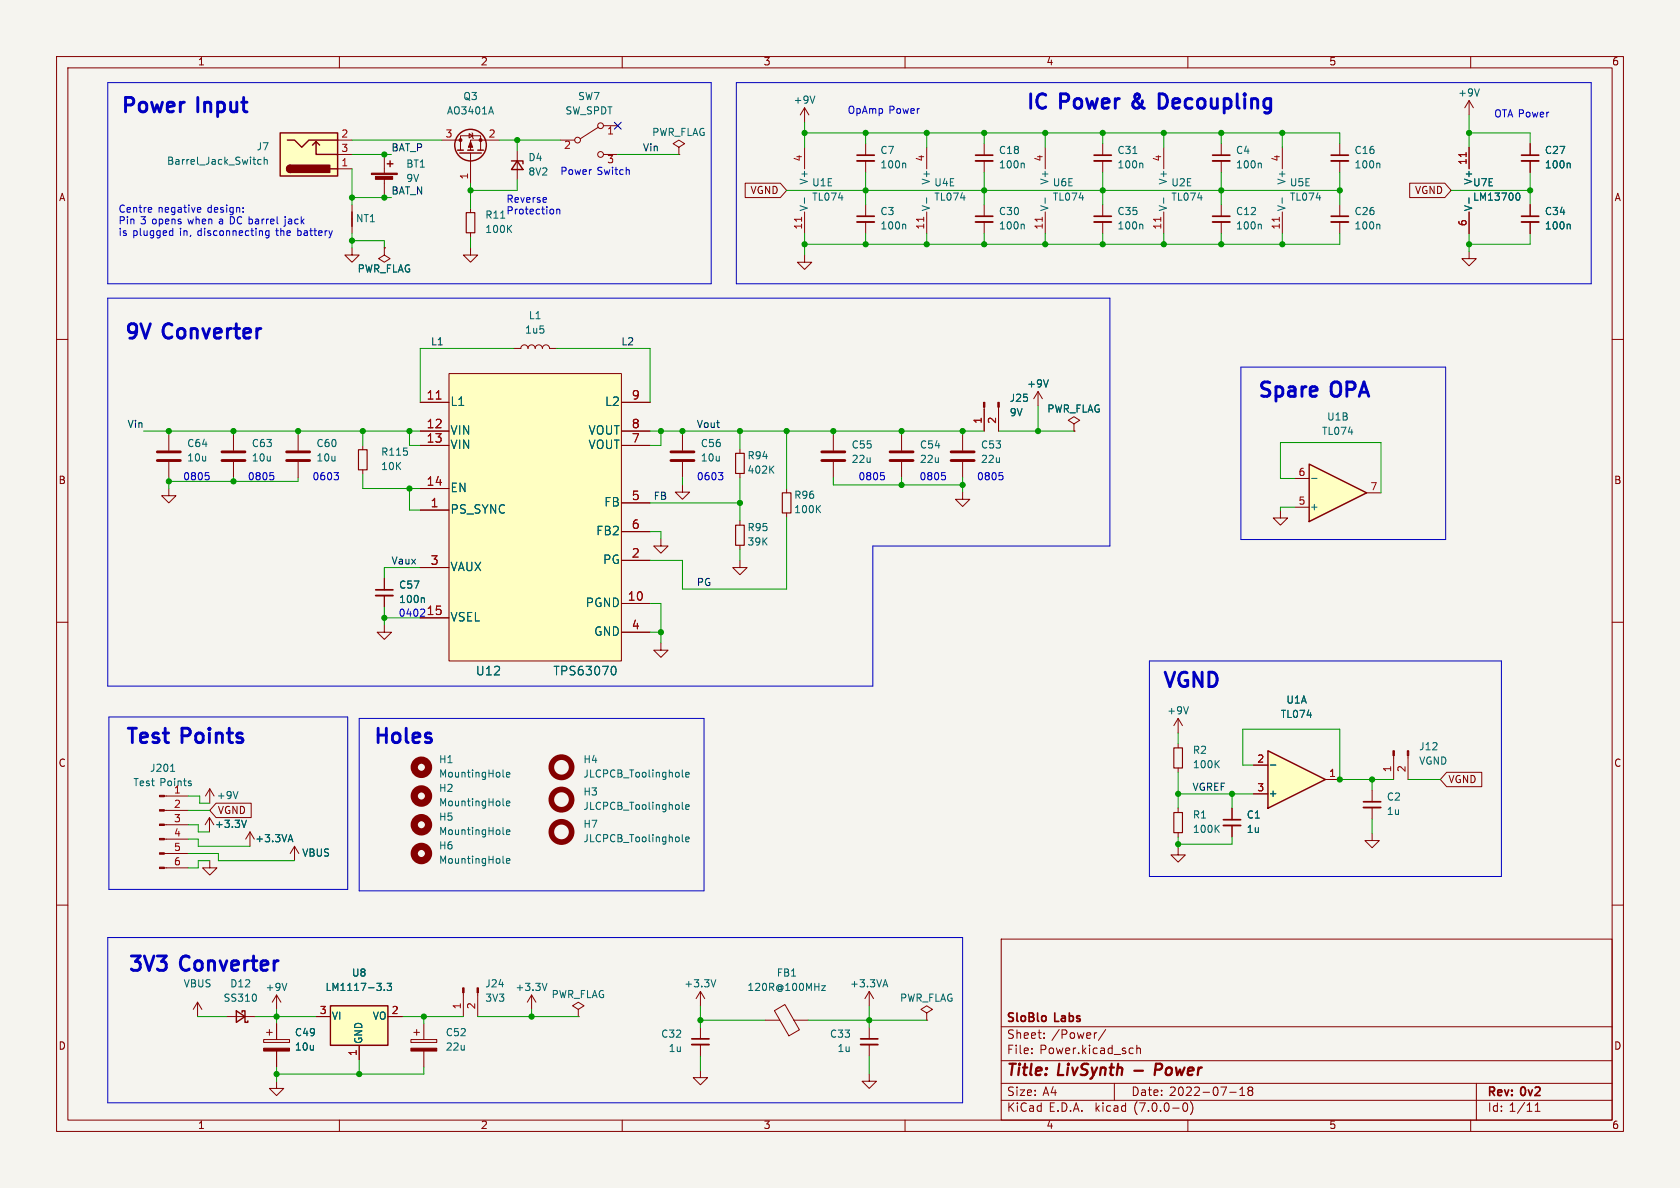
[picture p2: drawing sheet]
<svg xmlns="http://www.w3.org/2000/svg" width="297mm" height="210mm" viewBox="0 0 297 210" stroke-linecap="round" stroke-linejoin="round" font-family="sans-serif">
<defs><g id="words">
<g font-size="3.5" fill="#0000c2">
<text x="21.6" y="20.3">Power</text>
<text x="35.1" y="20.3">Input</text>
<text x="181.6" y="19.7">IC</text>
<text x="187.6" y="19.7">Power</text>
<text x="201.2" y="19.7">&amp;</text>
<text x="206.6" y="19.7">Decoupling</text>
<text x="22.2" y="60.3">9V</text>
<text x="29.1" y="60.3">Converter</text>
<text x="222.6" y="70.6">Spare</text>
<text x="235.6" y="70.6">OPA</text>
<text x="205.7" y="121.9">VGND</text>
<text x="22.4" y="131.8">Test</text>
<text x="32.3" y="131.8">Points</text>
<text x="66.2" y="131.8">Holes</text>
<text x="22.9" y="172.1">3V3</text>
<text x="32.2" y="172.1">Converter</text>
</g>
<g font-size="2.8" fill="#840000">
<text x="178" y="190.8">Title:</text>
<text x="187.1" y="190.8">LivSynth</text>
<text x="205.4" y="190.8">Power</text>
</g>
<g font-size="2.1" fill="#a90000">
<text x="75.4" y="70.9">11</text>
<text x="111.6" y="70.9">9</text>
<text x="75.4" y="75.9">12</text>
<text x="111.6" y="75.9">8</text>
<text x="75.4" y="78.5">13</text>
<text x="111.6" y="78.5">7</text>
<text x="75.4" y="86.1">14</text>
<text x="76.1" y="89.9">1</text>
<text x="111.6" y="88.6">5</text>
<text x="111.6" y="93.7">6</text>
<text x="76.1" y="100.1">3</text>
<text x="111.6" y="98.8">2</text>
<text x="110.9" y="106.4">10</text>
<text x="75.4" y="109">15</text>
<text x="111.6" y="111.5">4</text>
</g>
<g font-size="2.1" fill="#006464">
<text x="79.6" y="72.1">L1</text>
<text x="79.6" y="77.1">VIN</text>
<text x="104" y="77.1">VOUT</text>
<text x="106.9" y="72.1">L2</text>
<text x="79.6" y="79.7">VIN</text>
<text x="104" y="79.7">VOUT</text>
<text x="79.6" y="87.3">EN</text>
<text x="106.7" y="89.8">FB</text>
<text x="79.6" y="91.1">PS_SYNC</text>
<text x="105.3" y="94.9">FB2</text>
<text x="79.6" y="101.3">VAUX</text>
<text x="106.5" y="100">PG</text>
<text x="103.5" y="107.6">PGND</text>
<text x="79.6" y="110.2">VSEL</text>
<text x="105" y="112.7">GND</text>
<text x="84.1" y="119.7">U12</text>
<text x="97.8" y="119.7">TPS63070</text>
</g>
<g font-size="2.1" fill="#840000">
<text x="178" y="183.9">Sheet:</text>
<text x="178" y="181.1">SloBlo</text>
<text x="185.9" y="183.9">/Power/</text>
<text x="186.6" y="181.1">Labs</text>
<text x="178" y="186.6">File:</text>
<text x="183.8" y="186.6">Power.kicad_sch</text>
<text x="178" y="196.8">KiCad</text>
<text x="178" y="194">Size:</text>
<text x="184.3" y="194">A4</text>
<text x="185.4" y="196.8">E.D.A.</text>
<text x="193.7" y="196.8">kicad</text>
<text x="200" y="194">Date:</text>
<text x="200.6" y="196.8">(7.0.0-0)</text>
<text x="206.7" y="194">2022-07-18</text>
<text x="263" y="194.2">Rev:</text>
<text x="263" y="196.8">Id: 1/11</text>
<text x="269" y="194.2">0v2</text>
</g>
<g font-size="1.8" fill="#840000">
<text x="35" y="11.8">1</text>
<text x="85" y="11.8">2</text>
<text x="135" y="11.8">3</text>
<text x="185" y="11.8">4</text>
<text x="235" y="11.8">5</text>
<text x="285" y="11.8">6</text>
<text x="10.4" y="35.8">A</text>
<text x="132.6" y="34.6">VGND</text>
<text x="250" y="34.6">VGND</text>
<text x="285.4" y="35.8">A</text>
<text x="10.3" y="85.8">B</text>
<text x="285.3" y="85.8">B</text>
<text x="10.3" y="135.8">C</text>
<text x="285.3" y="135.8">C</text>
<text x="256.1" y="138.7">VGND</text>
<text x="38.5" y="144.2">VGND</text>
<text x="10.3" y="185.8">D</text>
<text x="285.3" y="185.8">D</text>
<text x="35" y="199.8">1</text>
<text x="85" y="199.8">2</text>
<text x="135" y="199.8">3</text>
<text x="185" y="199.8">4</text>
<text x="235" y="199.8">5</text>
<text x="285" y="199.8">6</text>
</g>
<g font-size="1.8" fill="#006464">
<text x="81.9" y="18">Q3</text>
<text x="102.1" y="18">SW7</text>
<text x="257.7" y="17.3">+9V</text>
<text x="78.9" y="20.5">AO3401A</text>
<text x="99.9" y="20.5">SW_SPDT</text>
<text x="140.2" y="18.6">+9V</text>
<text x="29.5" y="29.4">Barrel_Jack_Switch</text>
<text x="45.3" y="26.9">J7</text>
<text x="71.8" y="29.9">BT1</text>
<text x="93.4" y="28.8">D4</text>
<text x="115.2" y="24.3">PWR_FLAG</text>
<text x="155.6" y="27.5">C7</text>
<text x="176.5" y="27.5">C18</text>
<text x="197.5" y="27.5">C31</text>
<text x="218.4" y="27.5">C4</text>
<text x="239.4" y="27.5">C16</text>
<text x="273.1" y="27.5">C27</text>
<text x="93.4" y="31.3">8V2</text>
<text x="143.1" y="32.8" transform="rotate(-90 143.1 32.8)">V+</text>
<text x="143.5" y="33.2">U1E</text>
<text x="143.5" y="35.8">TL074</text>
<text x="155.6" y="30">100n</text>
<text x="164.7" y="32.8" transform="rotate(-90 164.7 32.8)">V+</text>
<text x="165.1" y="33.2">U4E</text>
<text x="165.1" y="35.8">TL074</text>
<text x="176.5" y="30">100n</text>
<text x="185.6" y="32.8" transform="rotate(-90 185.6 32.8)">V+</text>
<text x="186.1" y="33.2">U6E</text>
<text x="186.1" y="35.8">TL074</text>
<text x="197.5" y="30">100n</text>
<text x="206.6" y="32.8" transform="rotate(-90 206.6 32.8)">V+</text>
<text x="207" y="33.2">U2E</text>
<text x="207" y="35.8">TL074</text>
<text x="218.4" y="30">100n</text>
<text x="227.5" y="32.8" transform="rotate(-90 227.5 32.8)">V+</text>
<text x="228" y="33.2">U5E</text>
<text x="228" y="35.8">TL074</text>
<text x="239.4" y="30">100n</text>
<text x="260.4" y="33.2">U7E</text>
<text x="260.4" y="35.8">LM13700</text>
<text x="260.5" y="32.8" transform="rotate(-90 260.5 32.8)">V+</text>
<text x="273.1" y="30">100n</text>
<text x="62.9" y="39.6">NT1</text>
<text x="85.7" y="38.9">R11</text>
<text x="85.7" y="41.5">100K</text>
<text x="143.1" y="37.3" transform="rotate(-90 143.1 37.3)">V-</text>
<text x="155.6" y="38.3">C3</text>
<text x="155.6" y="40.8">100n</text>
<text x="164.7" y="37.3" transform="rotate(-90 164.7 37.3)">V-</text>
<text x="176.5" y="38.3">C30</text>
<text x="176.5" y="40.8">100n</text>
<text x="185.6" y="37.3" transform="rotate(-90 185.6 37.3)">V-</text>
<text x="197.5" y="38.3">C35</text>
<text x="197.5" y="40.8">100n</text>
<text x="206.6" y="37.3" transform="rotate(-90 206.6 37.3)">V-</text>
<text x="218.4" y="38.3">C12</text>
<text x="218.4" y="40.8">100n</text>
<text x="227.5" y="37.3" transform="rotate(-90 227.5 37.3)">V-</text>
<text x="239.4" y="38.3">C26</text>
<text x="239.4" y="40.8">100n</text>
<text x="260.5" y="37.3" transform="rotate(-90 260.5 37.3)">V-</text>
<text x="273.1" y="38.3">C34</text>
<text x="273.1" y="40.8">100n</text>
<text x="63.2" y="48.5">PWR_FLAG</text>
<text x="92.8" y="59.2">1u5</text>
<text x="93.4" y="56.7">L1</text>
<text x="178.4" y="71.3">J25</text>
<text x="181.5" y="68.8">+9V</text>
<text x="178.4" y="73.9">9V</text>
<text x="185.1" y="73.2">PWR_FLAG</text>
<text x="233.6" y="77.2">TL074</text>
<text x="234.6" y="74.6">U1B</text>
<text x="33" y="79.3">C64</text>
<text x="33" y="81.9">10u</text>
<text x="44.5" y="79.3">C63</text>
<text x="44.5" y="81.9">10u</text>
<text x="55.9" y="79.3">C60</text>
<text x="55.9" y="81.9">10u</text>
<text x="67.3" y="80.8">R115</text>
<text x="67.3" y="83.4">10K</text>
<text x="123.8" y="79.3">C56</text>
<text x="123.8" y="81.9">10u</text>
<text x="132.1" y="81.5">R94</text>
<text x="150.5" y="79.6">C55</text>
<text x="150.5" y="82.1">22u</text>
<text x="162.6" y="79.6">C54</text>
<text x="162.6" y="82.1">22u</text>
<text x="173.4" y="79.6">C53</text>
<text x="173.4" y="82.1">22u</text>
<text x="132.1" y="84">402K</text>
<text x="140.3" y="88.5">R96</text>
<text x="132.1" y="94.2">R95</text>
<text x="140.3" y="91">100K</text>
<text x="231.6" y="90.5">+</text>
<text x="132.1" y="96.7">39K</text>
<text x="70.5" y="104.3">C57</text>
<text x="70.5" y="106.9">100n</text>
<text x="227.4" y="124.7">U1A</text>
<text x="206.3" y="126.6">+9V</text>
<text x="226.4" y="127.2">TL074</text>
<text x="26.5" y="136.7">J201</text>
<text x="77.6" y="135.2">H1</text>
<text x="77.6" y="137.7">MountingHole</text>
<text x="103.1" y="135.2">H4</text>
<text x="103.1" y="137.7">JLCPCB_Toolinghole</text>
<text x="210.8" y="133.5">R2</text>
<text x="210.8" y="136.1">100K</text>
<text x="250.8" y="132.9">J12</text>
<text x="250.8" y="135.4">VGND</text>
<text x="23.5" y="139.3">Test</text>
<text x="28.2" y="139.3">Points</text>
<text x="30.7" y="140.5">1</text>
<text x="38.3" y="141.5">+9V</text>
<text x="77.6" y="140.3">H2</text>
<text x="77.6" y="142.8">MountingHole</text>
<text x="103.1" y="140.9">H3</text>
<text x="103.1" y="143.4">JLCPCB_Toolinghole</text>
<text x="224.3" y="141.2">+</text>
<text x="245.1" y="141.8">C2</text>
<text x="37.9" y="146.6">+3.3V</text>
<text x="45.1" y="149.2">+3.3VA</text>
<text x="77.6" y="145.4">H5</text>
<text x="77.6" y="147.9">MountingHole</text>
<text x="103.1" y="146.6">H7</text>
<text x="103.1" y="149.2">JLCPCB_Toolinghole</text>
<text x="210.8" y="145">R1</text>
<text x="210.8" y="147.5">100K</text>
<text x="220.4" y="145">C1</text>
<text x="220.4" y="147.5">1u</text>
<text x="245.1" y="144.3">1u</text>
<text x="53.4" y="151.7">VBUS</text>
<text x="77.6" y="150.4">H6</text>
<text x="77.6" y="153">MountingHole</text>
<text x="62.2" y="172.9">U8</text>
<text x="137.3" y="172.9">FB1</text>
<text x="32.4" y="174.8">VBUS</text>
<text x="39.5" y="177.4">SS310</text>
<text x="40.6" y="174.8">D12</text>
<text x="46.9" y="175.5">+9V</text>
<text x="57.5" y="175.5">LM1117-3.3</text>
<text x="85.7" y="174.8">J24</text>
<text x="85.7" y="177.4">3V3</text>
<text x="91.1" y="175.5">+3.3V</text>
<text x="97.5" y="176.7">PWR_FLAG</text>
<text x="120.9" y="174.8">+3.3V</text>
<text x="132.1" y="175.5">120R@100MHz</text>
<text x="150.2" y="174.8">+3.3VA</text>
<text x="159" y="177.4">PWR_FLAG</text>
<text x="52.1" y="183.5">C49</text>
<text x="52.1" y="186">10u</text>
<text x="58.7" y="180.5">VI</text>
<text x="64.3" y="184.5" transform="rotate(-90 64.3 184.5)">GND</text>
<text x="65.8" y="180.5">VO</text>
<text x="78.7" y="183.5">C52</text>
<text x="78.7" y="186">22u</text>
<text x="116.8" y="183.7">C32</text>
<text x="146.7" y="183.7">C33</text>
<text x="118.2" y="186.3">1u</text>
<text x="148" y="186.3">1u</text>
</g>
<g font-size="1.8" fill="#0000c2">
<text x="149.9" y="20.3">OpAmp</text>
<text x="157.2" y="20.3">Power</text>
<text x="264.2" y="21">OTA Power</text>
<text x="107.3" y="29.2">3</text>
<text x="99.1" y="31.1">Power</text>
<text x="105.6" y="31.1">Switch</text>
<text x="21" y="37.8">Centre</text>
<text x="21" y="39.9">Pin</text>
<text x="21" y="41.9">is</text>
<text x="23.5" y="41.9">plugged</text>
<text x="24.9" y="39.9">3 opens</text>
<text x="28" y="37.8">negative</text>
<text x="31.9" y="41.9">in,</text>
<text x="33.4" y="39.9">when</text>
<text x="35.1" y="41.9">disconnecting</text>
<text x="36.8" y="37.8">design:</text>
<text x="39" y="39.9">a DC barrel</text>
<text x="49.1" y="41.9">the</text>
<text x="51" y="39.9">jack</text>
<text x="53" y="41.9">battery</text>
<text x="89.5" y="36">Reverse</text>
<text x="89.5" y="38.1">Protection</text>
<text x="32.4" y="85.1">0805</text>
<text x="43.8" y="85.1">0805</text>
<text x="55.2" y="85.1">0603</text>
<text x="123.2" y="85.1">0603</text>
<text x="151.8" y="85.1">0805</text>
<text x="162.6" y="85.1">0805</text>
<text x="172.7" y="85.1">0805</text>
<text x="70.5" y="109.2">0402</text>
</g>
<g font-size="1.8" fill="#a90000">
<text x="60.3" y="29.6">1</text>
<text x="60.3" y="24.5">2</text>
<text x="60.3" y="27.1">3</text>
<text x="78.7" y="24.5">3</text>
<text x="86.3" y="24.5">2</text>
<text x="99.7" y="26.7">2</text>
<text x="107.3" y="24.1">1</text>
<text x="142" y="28.6" transform="rotate(-90 142 28.6)">4</text>
<text x="163.6" y="28.6" transform="rotate(-90 163.6 28.6)">4</text>
<text x="184.5" y="28.6" transform="rotate(-90 184.5 28.6)">4</text>
<text x="205.5" y="28.6" transform="rotate(-90 205.5 28.6)">4</text>
<text x="226.4" y="28.6" transform="rotate(-90 226.4 28.6)">4</text>
<text x="259.5" y="29.2" transform="rotate(-90 259.5 29.2)">11</text>
<text x="82.9" y="31.8" transform="rotate(-90 82.9 31.8)">1</text>
<text x="142" y="40.6" transform="rotate(-90 142 40.6)">11</text>
<text x="163.6" y="40.6" transform="rotate(-90 163.6 40.6)">11</text>
<text x="184.5" y="40.6" transform="rotate(-90 184.5 40.6)">11</text>
<text x="205.5" y="40.6" transform="rotate(-90 205.5 40.6)">11</text>
<text x="226.4" y="40.6" transform="rotate(-90 226.4 40.6)">11</text>
<text x="259.5" y="40" transform="rotate(-90 259.5 40)">6</text>
<text x="173.7" y="75" transform="rotate(-90 173.7 75)">1</text>
<text x="176.3" y="75" transform="rotate(-90 176.3 75)">2</text>
<text x="229.5" y="89.4">5</text>
<text x="229.5" y="84.3">6</text>
<text x="242.2" y="86.9">7</text>
<text x="222.2" y="135">2</text>
<text x="234.9" y="137.5">1</text>
<text x="246.1" y="136.6" transform="rotate(-90 246.1 136.6)">1</text>
<text x="248.7" y="136.6" transform="rotate(-90 248.7 136.6)">2</text>
<text x="30.7" y="143">2</text>
<text x="222.2" y="140.1">3</text>
<text x="30.7" y="145.5">3</text>
<text x="30.7" y="148.1">4</text>
<text x="30.7" y="150.6">5</text>
<text x="30.7" y="153.2">6</text>
<text x="56.5" y="179.5">3</text>
<text x="69.2" y="179.5">2</text>
<text x="81.7" y="178.5" transform="rotate(-90 81.7 178.5)">1</text>
<text x="84.2" y="178.5" transform="rotate(-90 84.2 178.5)">2</text>
<text x="63.2" y="186.7" transform="rotate(-90 63.2 186.7)">1</text>
</g>
<g font-size="1.8" fill="#0f0f0f">
<text x="69.2" y="27">BAT_P</text>
<text x="113.7" y="27">Vin</text>
<text x="69.2" y="34.6">BAT_N</text>
<text x="71.8" y="32.4">9V</text>
<text x="76.2" y="61.2">L1</text>
<text x="109.9" y="61.2">L2</text>
<text x="22.4" y="75.9">Vin</text>
<text x="123.2" y="75.9">Vout</text>
<text x="115.6" y="88.6">FB</text>
<text x="69.2" y="100">Vaux</text>
<text x="123.2" y="103.8">PG</text>
<text x="210.8" y="140">VGREF</text>
</g>
</g></defs>
<path d="M0 0h297v210h-297z" fill="#f5f4ef" stroke="#f5f4ef" stroke-width=".18"/>
<g fill="none" stroke="#840000" stroke-width=".18">
<path d="M10 10h277v190h-277zM12 12h273v186h-273zM60 10v2M110 10v2M160 10v2M210 10v2M260 10v2M142.2 26v3.8M142.2 37.5v3.8M10 60h2M285 60h2M29.8 76.8v2.8"/>
<path d="M130.8 79.4v.7M29.8 86.4v1.2h1.3l-1.3 1.3-1.2-1.3h1.2M29.8 81.7v2.8M130.8 83.7v.8M10 110h2M67.9 110.5v1.3h1.3l-1.3 1.2-1.2-1.2h1.2M285 110h2M10 160h2M285 160h2M34.9 177.2l-.7 1.2M34.9 177.2v2.5M34.9 177.2l.8 1.2"/>
<path d="M40 179.7h5.1M48.9 175.9l-.8 1.3M48.9 175.9v2.5M48.9 175.9l.8 1.3M55.9 179.7h2.5M68.6 179.7h2.5M81.9 175.5v4.2M84.5 175.5v4.2M177 166h108v32h-108zM46.6 183.8h4.6v.5h-4.6zM47.1 182.5h1M47.6 182v1"/>
<path d="M48.9 191.1v1.3h1.3l-1.3 1.3-1.3-1.3h1.3M48.9 181v2.8M48.9 185.8v2.8M60 198v2M63.5 184.8v2.5M72.6 183.8h4.6v.5h-4.6zM73.2 182.5h1M73.7 182v1M74.9 181v2.8M74.9 185.8v2.8M110 198v2M160 198v2"/>
<path d="M177 194.5h108M177 191.5h108M177 187.5h108M177 181.5h108M182.4 186.1v.2M182.4 185.3v.2M184.6 183.4v.2M184.6 182.6v.2M193.8 182.6h.1M195.5 182l-1.3 1.9M197 191.5v3M199.9 185.3h.4"/>
<path d="M200.3 186.2l-.4 .1M201 185.4l.2-.1h.3l.1 1M201 184.8v1.5M209.3 195h.2a.81 .81 0 0 1 .5 .6 .81 .81 0 0 1-.3 .8l-.1 .1a.81 .81 0 0 1-.6-.7 .81 .81 0 0 1 .3-.8zM210 198v2M210.5 194.8a1.74 1.74 0 0 1 0 2.2M217.4 193.1h1.1M219.2 193.7h.8M219.2 192.6l.4-.4v1.5M220.9 192.8l-.3 .3 .1 .4 .2 .2h.3l.3-.3-.1-.5-.2-.1M220.9 192.8l-.3-.3 .3-.3h.3l.3 .2-.3 .4M220.9 192.8h.3"/>
<path d="M260 198v2M261 191.5v6.5M271.4 196.5h.9M271.4 195.4l.4-.4v1.5"/>
</g>
<path d="M200.5 189.3h1.6M204.2 189.1h.8M205.1 188h-.7l-.3 2" fill="none" stroke="#840000" stroke-width=".4"/>
<g fill="#840000" stroke="#840000" stroke-width=".18">
<path d="M84.3 174.6h.3v.9h-.3z"/>
<path d="M81.8 174.6h.2v.9h-.2z"/>
<path d="M72.6 185.3h4.6v.5h-4.6z"/>
<path d="M46.6 185.3h4.6v.5h-4.6z"/>
</g>
<path d="M58.4 177.8h10.2v7h-10.2z" fill="#ffffc2" stroke="#ffffc2" stroke-width=".18"/>
<path d="M41.8 178.7l1.5 1-1.5 1zM42.8 178.9v-.2h.5v2h.5v-.2M58.4 177.8h10.2v7h-10.2z" fill="none" stroke="#840000" stroke-width=".25"/>
<path d="M142.2 35v.9M45.3 176v.8M50.7 173.8l-.4 1.3M67.9 175v.1M68.4 173.8h.8l-.4 .5 .4 .1v.6l-.2 .1-.6-.1" fill="none" stroke="#006464" stroke-width=".18"/>
<path d="M130 80.1h1.6v3.6h-1.6z" fill="none" stroke="#840000" stroke-width=".2"/>
<path d="M27.8 79.9h4.1M27.8 81.4h4.1" fill="none" stroke="#840000" stroke-width=".51"/>
<path d="M141.7 38.4v.7" fill="none" stroke="#a90000" stroke-width=".18"/>
<path d="M231.4 82l10.2 5.1-10.2 5.1z" fill="#ffffc2"/>
<g fill="none" stroke="#840000" stroke-width=".25">
<path d="M49.5 23.5h10.2v7.6h-10.2zM50.8 24.8h1.3l1.2 1.2 1.3-1.2h5.1M51.3 29.2a.64 .64 0 0 0-.6 .6 .64 .64 0 0 0 .6 .7M55.2 25.7l.7-.7v2.3h3.8M55.9 25l.6 .7M58.4 29.8h1.3M62.2 37.5v2.5M68.5 29h1M69 28.4v1.1M80.9 26.5h1M81.3 27.1h3.8M82.7 26.5h1"/>
<path d="M84.5 26.5h1M90.4 28.4h2.1v.6M91.4 28.4l1.1 1.6h-2.1zM231.4 82l10.2 5.1-10.2 5.1z"/>
<circle cx="83.2" cy="25.7" r="2.79"/>
</g>
<g fill="none" stroke="#840000" stroke-width=".18">
<path d="M142.2 19.1l-.7 1.2M142.2 19.1v2.5M142.2 19.1l.8 1.2M259.7 17.8l-.7 1.3M259.7 17.8v2.5M259.7 17.8l.8 1.3M59.7 24.8h2.5M59.7 27.3h2.5M59.7 29.8h2.5M62.2 36.2v5.1M67.9 27.3v3.3M67.9 31.6v3.3"/>
<path d="M78.1 24.8h3.3M81.4 26.5v-2.5h3.6v2.5M82.9 23.6l.7 .4-.7 .4zM83.2 27.1v5.3M83.2 36.8v.8M83.4 23.5l.2 .1v.8l.1 .1M88.3 24.8h-5.1v1.7M91.4 26.7v5.1M99.1 24.8h2.5M105.8 22.5l-3.2 2M106.7 22.2h2.5M106.7 27.3h2.5"/>
<path d="M120 26l1-.6-1-.6-1 .6 1 .6v1.3M120 27.3h.1M153 25.4v2M153 28.4v2.1M153 36.2v2M153 39.2v2.1M163.8 26v3.8M163.8 37.5v3.8M174 25.4v2M174 28.4v2.1M174 36.2v2M174 39.2v2.1"/>
<path d="M184.8 26v3.8M184.8 37.5v3.8M194.9 25.4v2M194.9 28.4v2.1M194.9 36.2v2M194.9 39.2v2.1M205.7 26v3.8M205.7 37.5v3.8M215.9 25.4v2M215.9 28.4v2.1M215.9 36.2v2M215.9 39.2v2.1"/>
<path d="M226.7 26v3.8M226.7 37.5v3.8M236.9 25.4v2M236.9 28.4v2.1M236.9 36.2v2M236.9 39.2v2.1M259.7 26v3.8M259.7 37.5v3.8M270.5 25.4v2M270.5 28.4v2.1M270.5 36.2v2M270.5 39.2v2.1"/>
<path d="M62.2 43.8v1.3h1.3l-1.3 1.3-1.2-1.3h1.2M67.9 43.8v1.3l-1 .6 1 .7 1.1-.7-1.1-.6M67.9 43.8h.1M83.2 43.8v1.3h1.3l-1.3 1.3-1.3-1.3h1.3M83.2 41.1v.8M142.2 45.1v1.3h1.3l-1.3 1.2-1.2-1.2h1.2M259.7 44.5v1.2h1.3l-1.3 1.3-1.3-1.3h1.3M41.3 76.8v2.8M52.7 76.8v2.8M64.1 78.7v.8M74.3 71.1h5.1M74.3 76.2h5.1"/>
<path d="M74.3 78.7h5.1M79.4 66h30.5v50.8h-30.5zM90.8 61.6h1.3a.64 .64 0 0 1 .6-.6 .64 .64 0 0 1 .6 .6 .64 .64 0 0 1 .7-.6 .64 .64 0 0 1 .6 .6 .64 .64 0 0 1 .6-.6 .64 .64 0 0 1 .7 .6 .64 .64 0 0 1 .6-.6 .64 .64 0 0 1 .7 .6h1.2M109.9 71.1h5M109.9 76.2h5M109.9 78.7h5M120.6 76.8v2.8M147.3 76.8v2.8M159.4 76.8v2.8M170.2 76.8v2.8M174 72v4.2M176.5 72v4.2"/>
<path d="M183.5 69.2l-.7 1.3M183.5 69.2v2.6M183.5 69.2l.8 1.3M189.9 74.9l1-.6-1-.6-1.1 .6 1.1 .6v1.3M189.9 76.2h.1M41.3 81.7v2.8M52.7 81.7v2.8M64.1 83.1v.7M74.3 90.2h5.1M74.3 86.4h5.1M109.9 99.1h5M109.9 88.9h5"/>
<path d="M109.9 94h5M116.8 95.3v1.2h1.3l-1.3 1.3-1.2-1.3h1.2M120.6 85.7v1.3h1.3l-1.3 1.3-1.2-1.3h1.2M120.6 81.7v2.8M130.8 99.1v1.2h1.3l-1.3 1.3-1.3-1.3h1.3M130.8 92.1v.7M130.8 96.4v.8M139.1 86.4v.7M139.1 90.7v.7M147.3 81.7v2.8M159.4 81.7v2.8M170.2 87v1.3h1.2l-1.2 1.2-1.3-1.2h1.3"/>
<path d="M170.2 81.7v2.8M226.4 90.3v1.3h1.2l-1.2 1.2-1.3-1.2h1.3M228.9 89.7h2.5M228.9 84.6h2.5M241.6 87.1h2.5M67.9 102.2v2.1M67.9 105.3v2M74.3 109.2h5.1M74.3 100.3h5.1M109.9 106.7h5M109.9 111.8h5M116.8 113.7v1.2h1.3l-1.3 1.3-1.2-1.3h1.2"/>
<path d="M37.1 139.4l-.8 1.3M37.1 139.4v2.6M37.1 139.4l.7 1.3M208.3 127l-.8 1.3M208.3 127v2.5M208.3 131.4v.8M208.3 135.8v.7M208.3 127l.7 1.3M246.4 133.6v4.2M248.9 133.6v4.2M29.1 153.4h4.2M29.1 150.9h4.2"/>
<path d="M29.1 148.3h4.2M29.1 145.8h4.2M29.1 143.3h4.2M29.1 140.7h4.2M37 144.5l-.7 1.3M37 144.5v2.6M37 144.5l.8 1.3M37.1 152.1v1.3h-1.3l1.3 1.3 1.3-1.3h-1.3M44.2 147.1l.8 1.2M44.2 147.1v2.5M44.2 147.1l-.8 1.2M52.1 149.6l-.8 1.3"/>
<path d="M52.1 149.6v2.5M52.1 149.6l.7 1.3M123.8 175.3l.8 1.2M123.8 175.3v2.5M123.8 175.3l-.7 1.2M153.7 175.3l.7 1.2M153.7 175.3v2.5M153.7 175.3l-.8 1.2M163.8 179.1l1-.7-1-.6-1 .6 1 .7v1.2M123.8 189.2v1.3h-1.2l1.2 1.3 1.3-1.3h-1.3M153.7 189.9v1.2h-1.3l1.3 1.3 1.2-1.3h-1.2M153.7 181.6v2"/>
<path d="M153.7 184.7v2M163.8 180.3h.1"/>
<circle cx="102.1" cy="24.8" r=".51"/>
<circle cx="106.2" cy="22.2" r=".51"/>
<circle cx="106.2" cy="27.3" r=".51"/>
</g>
<g fill="none" stroke="#006464" stroke-width=".18">
<path d="M86.8 18.9l.4 1.3M144.1 17l-.5 1.2M261.5 15.7l-.4 1.3M46.2 28.3l-.4-.1-.2 .2 .1 .6h.5M46.7 28.3l.2-.1 .3 .1 .1 .7M46.7 27.8v1.2M159.9 28.8l.2 .2v.7M159.9 39.6l.2 .2v.7M163.8 35v.9M180.9 28.8l.2 .2v.7M180.9 39.6l.2 .2v.7M184.8 35v.9"/>
<path d="M201.9 39.6l.1 .2v.7M201.9 28.8l.1 .2v.7M205.7 35v.9M222.8 39.6l.2 .2v.7M222.8 28.8l.2 .2v.7M226.7 35v.9M243.8 39.6l.1 .2v.7M243.8 28.8l.1 .2v.7M259.7 35v.9M268.3 34.1a.68 .68 0 0 1 .4 .7 .68 .68 0 0 1-.4 .6M277.4 28.8l.2 .2v.7M277.4 39.6l.2 .2v.7"/>
<path d="M185.3 67.1l-.4 1.3M231.9 84.6h.9M74.9 105.7l.1 .2v.6M108.4 117.8a.83 .83 0 0 1 .6 .6 .83 .83 0 0 1-.3 .8l-.3 .1M30.2 136.4h.7M33.7 138.5l.1 .2-.1 .2M33.7 138.1h.1M42.1 139.9l-.5 1.3M89 137.3l.1 .1M89.5 136.9l.6-.1v-.2l-.4-.1-.2 .2 .1 .6h.5M210.1 124.9l-.4 1.3M43.6 145l-.5 1.3"/>
<path d="M51.1 148.4h.6M51.4 147.5l.4 1.3M89 147.5h.1M89 152.6h.1M89 142.4l.1 .1M89.5 142l.6-.1v-.2l-.4-.1-.2 .2 .1 .6h.5M89.5 147.1l.6-.1v-.3h-.4l-.2 .2 .1 .6h.5M89.5 152.2l.6-.1v-.3h-.4l-.2 .1 .1 .7h.5M126.5 173.2l-.4 1.3M156.2 174.1h.6M156.5 173.2l.4 1.3"/>
</g>
<g fill="none" stroke="#840000" stroke-width=".33">
<path d="M151.5 28.4h3.1M151.5 39.2h3.1M172.5 28.4h3M172.5 39.2h3M193.4 28.4h3.1M193.4 39.2h3.1M214.4 28.4h3M214.4 39.2h3M235.3 28.4h3.1M235.3 39.2h3.1M269 28.4h3M269 39.2h3"/>
<path d="M66.4 105.3h3.1M152.1 184.7h3.1"/>
</g>
<g fill="none" stroke="#840000" stroke-width=".3">
<path d="M151.5 27.4h3.1M151.5 38.2h3.1M172.5 27.4h3M172.5 38.2h3M193.4 27.4h3.1M193.4 38.2h3.1M214.4 27.4h3M214.4 38.2h3M235.3 27.4h3.1M235.3 38.2h3.1M269 27.4h3M269 38.2h3"/>
<path d="M66.4 104.3h3.1M152.1 183.6h3.1"/>
</g>
<path d="M39.2 79.9h4.1M50.7 79.9h4M118.6 79.9h4.1M145.3 79.9h4.1M157.4 79.9h4M168.1 79.9h4.1M39.2 81.4h4.1M50.7 81.4h4M118.6 81.4h4.1M145.3 81.4h4.1M157.4 81.4h4M168.1 81.4h4.1" fill="none" stroke="#840000" stroke-width=".51"/>
<path d="M163.3 38.4v.7M184.3 38.4v.7M205.2 38.4v.7M226.2 38.4v.7M259.2 27v.7" fill="none" stroke="#a90000" stroke-width=".18"/>
<g fill="#ffffc2" stroke="#ffffc2" stroke-width=".18">
<path d="M79.4 66h30.5v50.8h-30.5z"/>
<path d="M49.5 23.5h10.2v7.6h-10.2z"/>
</g>
<path d="M82.4 37.6h1.5v3.5h-1.5zM63.4 79.5h1.5v3.6h-1.5zM130 92.8h1.6v3.6h-1.6zM138.3 87.1h1.5v3.6h-1.5zM207.5 132.2h1.5v3.6h-1.5z" fill="none" stroke="#840000" stroke-width=".2"/>
<g fill="none" stroke="#840000" stroke-width="1.3">
<circle cx="74.5" cy="135.6" r="1.27"/>
<circle cx="74.5" cy="140.7" r="1.27"/>
<circle cx="74.5" cy="150.9" r="1.27"/>
<circle cx="74.5" cy="145.8" r="1.27"/>
</g>
<g fill="#840000" stroke="#840000" stroke-width=".18">
<path d="M28.2 153.3h.9v.2h-.9z"/>
<path d="M28.2 150.7h.9v.3h-.9z"/>
<path d="M28.2 148.2h.9v.3h-.9z"/>
<path d="M28.2 145.7h.9v.2h-.9z"/>
<path d="M28.2 143.1h.9v.3h-.9z"/>
<path d="M28.2 140.6h.9v.2h-.9z"/>
<path d="M83.2 25l.4 1h-.8z"/>
<path d="M65.7 30.6h4.5v.3h-4.5z"/>
<path d="M66.4 31.2h3v.5h-3z"/>
<path d="M176.4 71.1h.3v.9h-.3z"/>
<path d="M173.9 71.1h.2v.9h-.2z"/>
<path d="M248.8 132.7h.2v.9h-.2z"/>
<path d="M246.3 132.7h.2v.9h-.2z"/>
<circle cx="85" cy="24.8" r=".25"/>
<circle cx="81.4" cy="24.8" r=".25"/>
</g>
<g fill="#840000" stroke="#840000" stroke-width=".25">
<path d="M50.9 29.4l.4-.2v1.3a.64 .64 0 0 1-.6-.4 .64 .64 0 0 1 .2-.7z"/>
<path d="M51.3 29.2h7v1.3h-7z"/>
</g>
<path d="M224.2 132.7l10.1 5.1-10.1 5.1z" fill="#ffffc2"/>
<path d="M224.2 132.7l10.1 5.1-10.1 5.1z" fill="none" stroke="#840000" stroke-width=".25"/>
<g fill="none" stroke="#840000" stroke-width=".18">
<path d="M131.7 32.4h6.3l1.1 1.3-1.1 1.2h-6.3zM249.2 32.4h6.2l1.1 1.3-1.1 1.2h-6.2zM259.7 26v3.8M259.7 37.5v3.8M270.5 25.4v2M270.5 28.4v2.1M270.5 36.2v2M270.5 39.2v2.1M67.9 43.8h.1M74.3 71.1h5.1M74.3 76.2h5.1M74.3 78.7h5.1"/>
<path d="M109.9 71.1h5M109.9 76.2h5M109.9 78.7h5M174 72.4v3.8M176.5 72.4v3.8M189.9 76.2h.1M74.3 90.2h5.1M74.3 86.4h5.1M109.9 99.1h5M109.9 88.9h5M109.9 94h5M67.9 102.2v2.1"/>
<path d="M67.9 105.3v2M74.3 109.2h5.1M74.3 100.3h5.1M109.9 106.7h5M109.9 111.8h5M221.6 135.3h2.6M234.3 137.8h2.6M242.6 139.7v2M255.7 136.5h6.3v2.6h-6.3l-1.1-1.3zM38.2 142h6.2v2.5h-6.2l-1.1-1.2zM208.3 149.9v1.2h1.2l-1.2 1.3-1.3-1.3h1.3M208.3 142.9v.7"/>
<path d="M208.3 147.2v.8M217.8 142.9v2M217.8 145.9v2.1M221.6 140.3h2.6M242.6 147.3v1.3h1.2l-1.2 1.3-1.3-1.3h1.3M242.6 142.7v2.1M55.9 179.7h2.5M68.6 179.7h2.5M94 175.9l-.8 1.3M94 175.9v2.5M94 175.9l.7 1.3M102.2 178.4l1.1-.6-1.1-.6-1 .6 1 .6v1.3"/>
<path d="M102.2 179.7h.1M136.9 178.7l1.9-1.1 2.5 4.4-1.8 1.1zM48.9 181v2.8M48.9 185.8v2.8M63.5 184.8v2.5M123.8 181.6v2M123.8 184.7v2M135.3 180.3h2.5M140.3 180.3h2.6"/>
</g>
<g fill="none" stroke="#006464" stroke-width=".18">
<path d="M259.7 35v.9M268.3 34.1a.68 .68 0 0 1 .4 .7 .68 .68 0 0 1-.4 .6M277.4 39.6l.2 .2v.7M277.4 28.8l.2 .2v.7M185.3 67.1l-.4 1.3M74.9 105.7l.1 .2v.6M108.4 117.8a.83 .83 0 0 1 .6 .6 .83 .83 0 0 1-.3 .8l-.3 .1M120.6 136.1v1.1l.2 .2M121.2 136.9l.6-.1v-.2l-.4-.1-.2 .2 .1 .6h.5M224.6 135.2h1M43.6 145l-.5 1.3M51.1 148.4h.6"/>
<path d="M51.4 147.5l.4 1.3M120.6 141.8v1.1l.2 .2M120.6 147.5v1.1l.2 .2M121.2 142.7l.6-.2v-.2l-.4-.1-.2 .2 .1 .6h.5M121.2 148.4l.6-.1v-.3h-.4l-.2 .1 .1 .6h.5M67.9 175v.1M68.4 173.8h.8l-.4 .5 .4 .1v.6l-.2 .1-.6-.1M96.7 173.8l-.4 1.3M145.3 174.2h.6l-.6 .9h.6"/>
</g>
<path d="M216.3 145.9h3M241 142.7h3.1M122.3 184.7h3" fill="none" stroke="#840000" stroke-width=".33"/>
<path d="M216.3 144.9h3M241 141.7h3.1M122.3 183.6h3" fill="none" stroke="#840000" stroke-width=".3"/>
<g fill="none" stroke="#840000" stroke-width="1">
<circle cx="99.3" cy="135.6" r="1.8"/>
<circle cx="99.3" cy="141.4" r="1.8"/>
<circle cx="99.3" cy="147.1" r="1.8"/>
</g>
<path d="M207.5 143.6h1.5v3.6h-1.5z" fill="none" stroke="#840000" stroke-width=".2"/>
<path d="M205.9 16.7l-1-.1v2.5l1-.1" fill="none" stroke="#0000c2" stroke-width=".51"/>
<g fill="none" stroke="#0000c2" stroke-width=".18">
<path d="M19 14.6h106.7v35.6h-106.7zM130.2 14.6h151.1v35.6h-151.1zM26.8 36.7v.3l-.6 .1M35.1 36.7h.3l.1 .3-.6 .1M35.4 37.5h-.3M43 37.4v.1M43 36.7v.2M50.4 39.8l-.2 .2M50.4 38.3v.1M98.4 37v.8M98.4 37.1l.2-.1h.3l.1 .8M19 52.7h177.2v43.8h-41.9v24.8h-135.3z"/>
<path d="M30.4 40.8h.1M30.5 40.4v1.2M30.5 41.6h-.3M47.6 40.8h-.4l-.3 .2 .2 .6h.5M47.6 40.8v1l-.3 .3-.3-.1M219.4 64.9h36.2v30.5h-36.2zM36.3 83.5h.6M36.9 84.1l.1 .2-.1 .5M47.7 83.5h.7M48.3 84.1l.1 .2-.1 .5M59.1 83.5h.7l-.4 .5M59.7 84.1l.1 .2-.1 .5"/>
<path d="M127 83.5h.8l-.4 .5M127.7 84.1l.1 .2-.1 .5M155.7 83.5h.6M156.2 84.1l.2 .2-.2 .5M166.5 83.5h.6M167 84.1l.2 .2-.2 .5M176.7 83.5h.6M177.2 84.1l.1 .2-.1 .5M74.8 107.7h.2M75 108.2l-.7 .7h.8M203.2 116.8h62.2v38.1h-62.2zM19.3 126.7h42.2v30.5h-42.2z"/>
<path d="M63.5 127h61v30.5h-61zM19 165.7h151.2v29.2h-151.2z"/>
</g>
<g fill="none" stroke="#009600" stroke-width=".18">
<path d="M62.2 27.3h7M62.2 24.8h15.9M62.2 29.8v6.4M62.2 34.9h7M83.2 32.4v4.4M88.3 24.8h10.8M91.4 31.8v1.9h-8.2M91.4 24.8v1.9M109.2 27.3h10.8M139.1 33.7h97.8M142.2 21.6v4.4M142.2 23.5h94.7v1.9"/>
<path d="M153 23.5v1.9M153 30.5v5.7M163.8 23.5v2.5M174 23.5v1.9M174 30.5v5.7M184.8 23.5v2.5M194.9 23.5v1.9M194.9 30.5v5.7M205.7 23.5v2.5M215.9 23.5v1.9M215.9 30.5v5.7M226.7 23.5v2.5"/>
<path d="M236.9 30.5v5.7M256.5 33.7h14M259.7 23.5h10.8v1.9M259.7 20.3v5.7M270.5 30.5v5.7M62.2 41.3v2.5M62.2 42.5h5.7v1.3M83.2 41.9v1.9M142.2 41.3v3.8M153 41.3v1.9M163.8 41.3v1.9M174 41.3v1.9"/>
<path d="M184.8 41.3v1.9M194.9 41.3v1.9M205.7 41.3v1.9M215.9 41.3v1.9M226.7 41.3v1.9M236.9 41.3v1.9h-94.7M259.7 41.3v3.2M270.5 41.3v1.9h-10.8M25.4 76.2h48.9M29.8 76.2v.6M41.3 76.2v.6M52.7 76.2v.6"/>
<path d="M64.1 76.2v2.5M72.4 76.2v2.5h1.9M90.8 61.6h-16.5v9.5M98.4 61.6h16.5v9.5M114.9 76.2h59.1M116.8 76.2v2.5h-1.9M120.6 76.2v.6M130.8 76.2v3.2M139.1 76.2v10.2M147.3 76.2v.6M159.4 76.2v.6M170.2 76.2v.6"/>
<path d="M176.5 76.2h13.4M183.5 71.8v4.4M29.8 84.5v1.9M41.3 84.5v.6M52.7 84.5v.6h-22.9M64.1 83.8v2.6h10.2M72.4 86.4v3.8h1.9M114.9 88.9h15.9M114.9 94h1.9v1.3M120.6 84.5v1.2M130.8 84.5v7.6M130.8 97.2v1.9"/>
<path d="M139.1 91.4v12.7h-18.5v-5h-5.7M147.3 84.5v1.2h22.9M159.4 84.5v1.2M170.2 84.5v2.5M228.9 89.7h-2.5v.6M228.9 84.6h-2.5v-6.4h17.7v8.9M67.9 107.3v3.2M67.9 109.2h6.4M74.3 100.3h-6.4v1.9M114.9 106.7h1.9v7M114.9 111.8h1.9M208.3 129.5v1.9"/>
<path d="M208.3 136.5v6.4M221.6 135.3h-1.9v-6.4h17.2v8.9h9.5M242.6 137.8v1.9M248.9 137.8h5.7M33.3 140.7h2v1.3h1.8M33.3 145.8h1.8v1.3h1.9M33.3 143.3h3.8M33.3 148.3h1.8v1.3h9.1M33.3 150.9h5.3v1.2h13.5M37.1 152.1h-2v1.3h-1.8M208.3 148v1.9M208.3 140.3h13.3"/>
<path d="M217.8 140.3v2.6M217.8 148v1.2h-9.5M242.6 144.8v2.5M34.9 179.7h5.1M45.1 179.7h10.8M48.9 178.4v2.6M71.1 179.7h10.8M74.9 179.7v1.3M84.5 179.7h17.7M94 178.4v1.3M123.8 177.8v3.8M153.7 177.8v3.8"/>
<path d="M48.9 188.6v2.5M63.5 187.3v2.6M74.9 188.6v1.3h-26M123.8 180.3h11.5M123.8 186.7v2.5M142.9 180.3h20.9M153.7 186.7v3.2"/>
</g>
<path d="M108.6 21.6l1.2 1.2M109.8 21.6l-1.2 1.2" fill="none" stroke="#000084" stroke-width=".18"/>
<path d="M259.2 27v.7" fill="none" stroke="#a90000" stroke-width=".18"/>
<g fill="#009600" stroke="#009600" stroke-width=".18">
<circle cx="183.5" cy="76.2" r=".46"/>
<circle cx="226.7" cy="43.2" r=".46"/>
<circle cx="215.9" cy="23.5" r=".46"/>
<circle cx="205.7" cy="23.5" r=".46"/>
<circle cx="163.8" cy="23.5" r=".46"/>
<circle cx="184.8" cy="23.5" r=".46"/>
<circle cx="174" cy="23.5" r=".46"/>
<circle cx="194.9" cy="33.7" r=".46"/>
<circle cx="194.9" cy="23.5" r=".46"/>
<circle cx="194.9" cy="43.2" r=".46"/>
<circle cx="205.7" cy="43.2" r=".46"/>
<circle cx="174" cy="33.7" r=".46"/>
<circle cx="174" cy="43.2" r=".46"/>
<circle cx="184.8" cy="43.2" r=".46"/>
<circle cx="259.7" cy="23.5" r=".46"/>
<circle cx="226.7" cy="23.5" r=".46"/>
<circle cx="236.9" cy="33.7" r=".46"/>
<circle cx="259.7" cy="43.2" r=".46"/>
<circle cx="208.3" cy="149.2" r=".46"/>
<circle cx="242.6" cy="137.8" r=".46"/>
<circle cx="208.3" cy="140.3" r=".46"/>
<circle cx="217.8" cy="140.3" r=".46"/>
<circle cx="236.9" cy="137.8" r=".46"/>
<circle cx="215.9" cy="33.7" r=".46"/>
<circle cx="215.9" cy="43.2" r=".46"/>
<circle cx="270.5" cy="33.7" r=".46"/>
<circle cx="159.4" cy="85.7" r=".46"/>
<circle cx="170.2" cy="85.7" r=".46"/>
<circle cx="159.4" cy="76.2" r=".46"/>
<circle cx="170.2" cy="76.2" r=".46"/>
<circle cx="153" cy="43.2" r=".46"/>
<circle cx="163.8" cy="43.2" r=".46"/>
<circle cx="147.3" cy="76.2" r=".46"/>
<circle cx="139.1" cy="76.2" r=".46"/>
<circle cx="142.2" cy="23.5" r=".46"/>
<circle cx="142.2" cy="43.2" r=".46"/>
<circle cx="153" cy="33.7" r=".46"/>
<circle cx="153" cy="23.5" r=".46"/>
<circle cx="130.8" cy="76.2" r=".46"/>
<circle cx="130.8" cy="88.9" r=".46"/>
<circle cx="94" cy="179.7" r=".46"/>
<circle cx="123.8" cy="180.3" r=".46"/>
<circle cx="63.5" cy="189.9" r=".46"/>
<circle cx="74.9" cy="179.7" r=".46"/>
<circle cx="153.7" cy="180.3" r=".46"/>
<circle cx="67.9" cy="27.3" r=".46"/>
<circle cx="83.2" cy="33.7" r=".46"/>
<circle cx="120.6" cy="76.2" r=".46"/>
<circle cx="91.4" cy="24.8" r=".46"/>
<circle cx="62.2" cy="42.5" r=".46"/>
<circle cx="116.8" cy="76.2" r=".46"/>
<circle cx="116.8" cy="111.8" r=".46"/>
<circle cx="67.9" cy="34.9" r=".46"/>
<circle cx="62.2" cy="34.9" r=".46"/>
<circle cx="72.4" cy="76.2" r=".46"/>
<circle cx="64.1" cy="76.2" r=".46"/>
<circle cx="72.4" cy="86.4" r=".46"/>
<circle cx="41.3" cy="76.2" r=".46"/>
<circle cx="29.8" cy="76.2" r=".46"/>
<circle cx="52.7" cy="76.2" r=".46"/>
<circle cx="41.3" cy="85.1" r=".46"/>
<circle cx="29.8" cy="85.1" r=".46"/>
<circle cx="67.9" cy="109.2" r=".46"/>
<circle cx="48.9" cy="189.9" r=".46"/>
<circle cx="48.9" cy="179.7" r=".46"/>
</g>
<use href="#words"/>
</svg>
